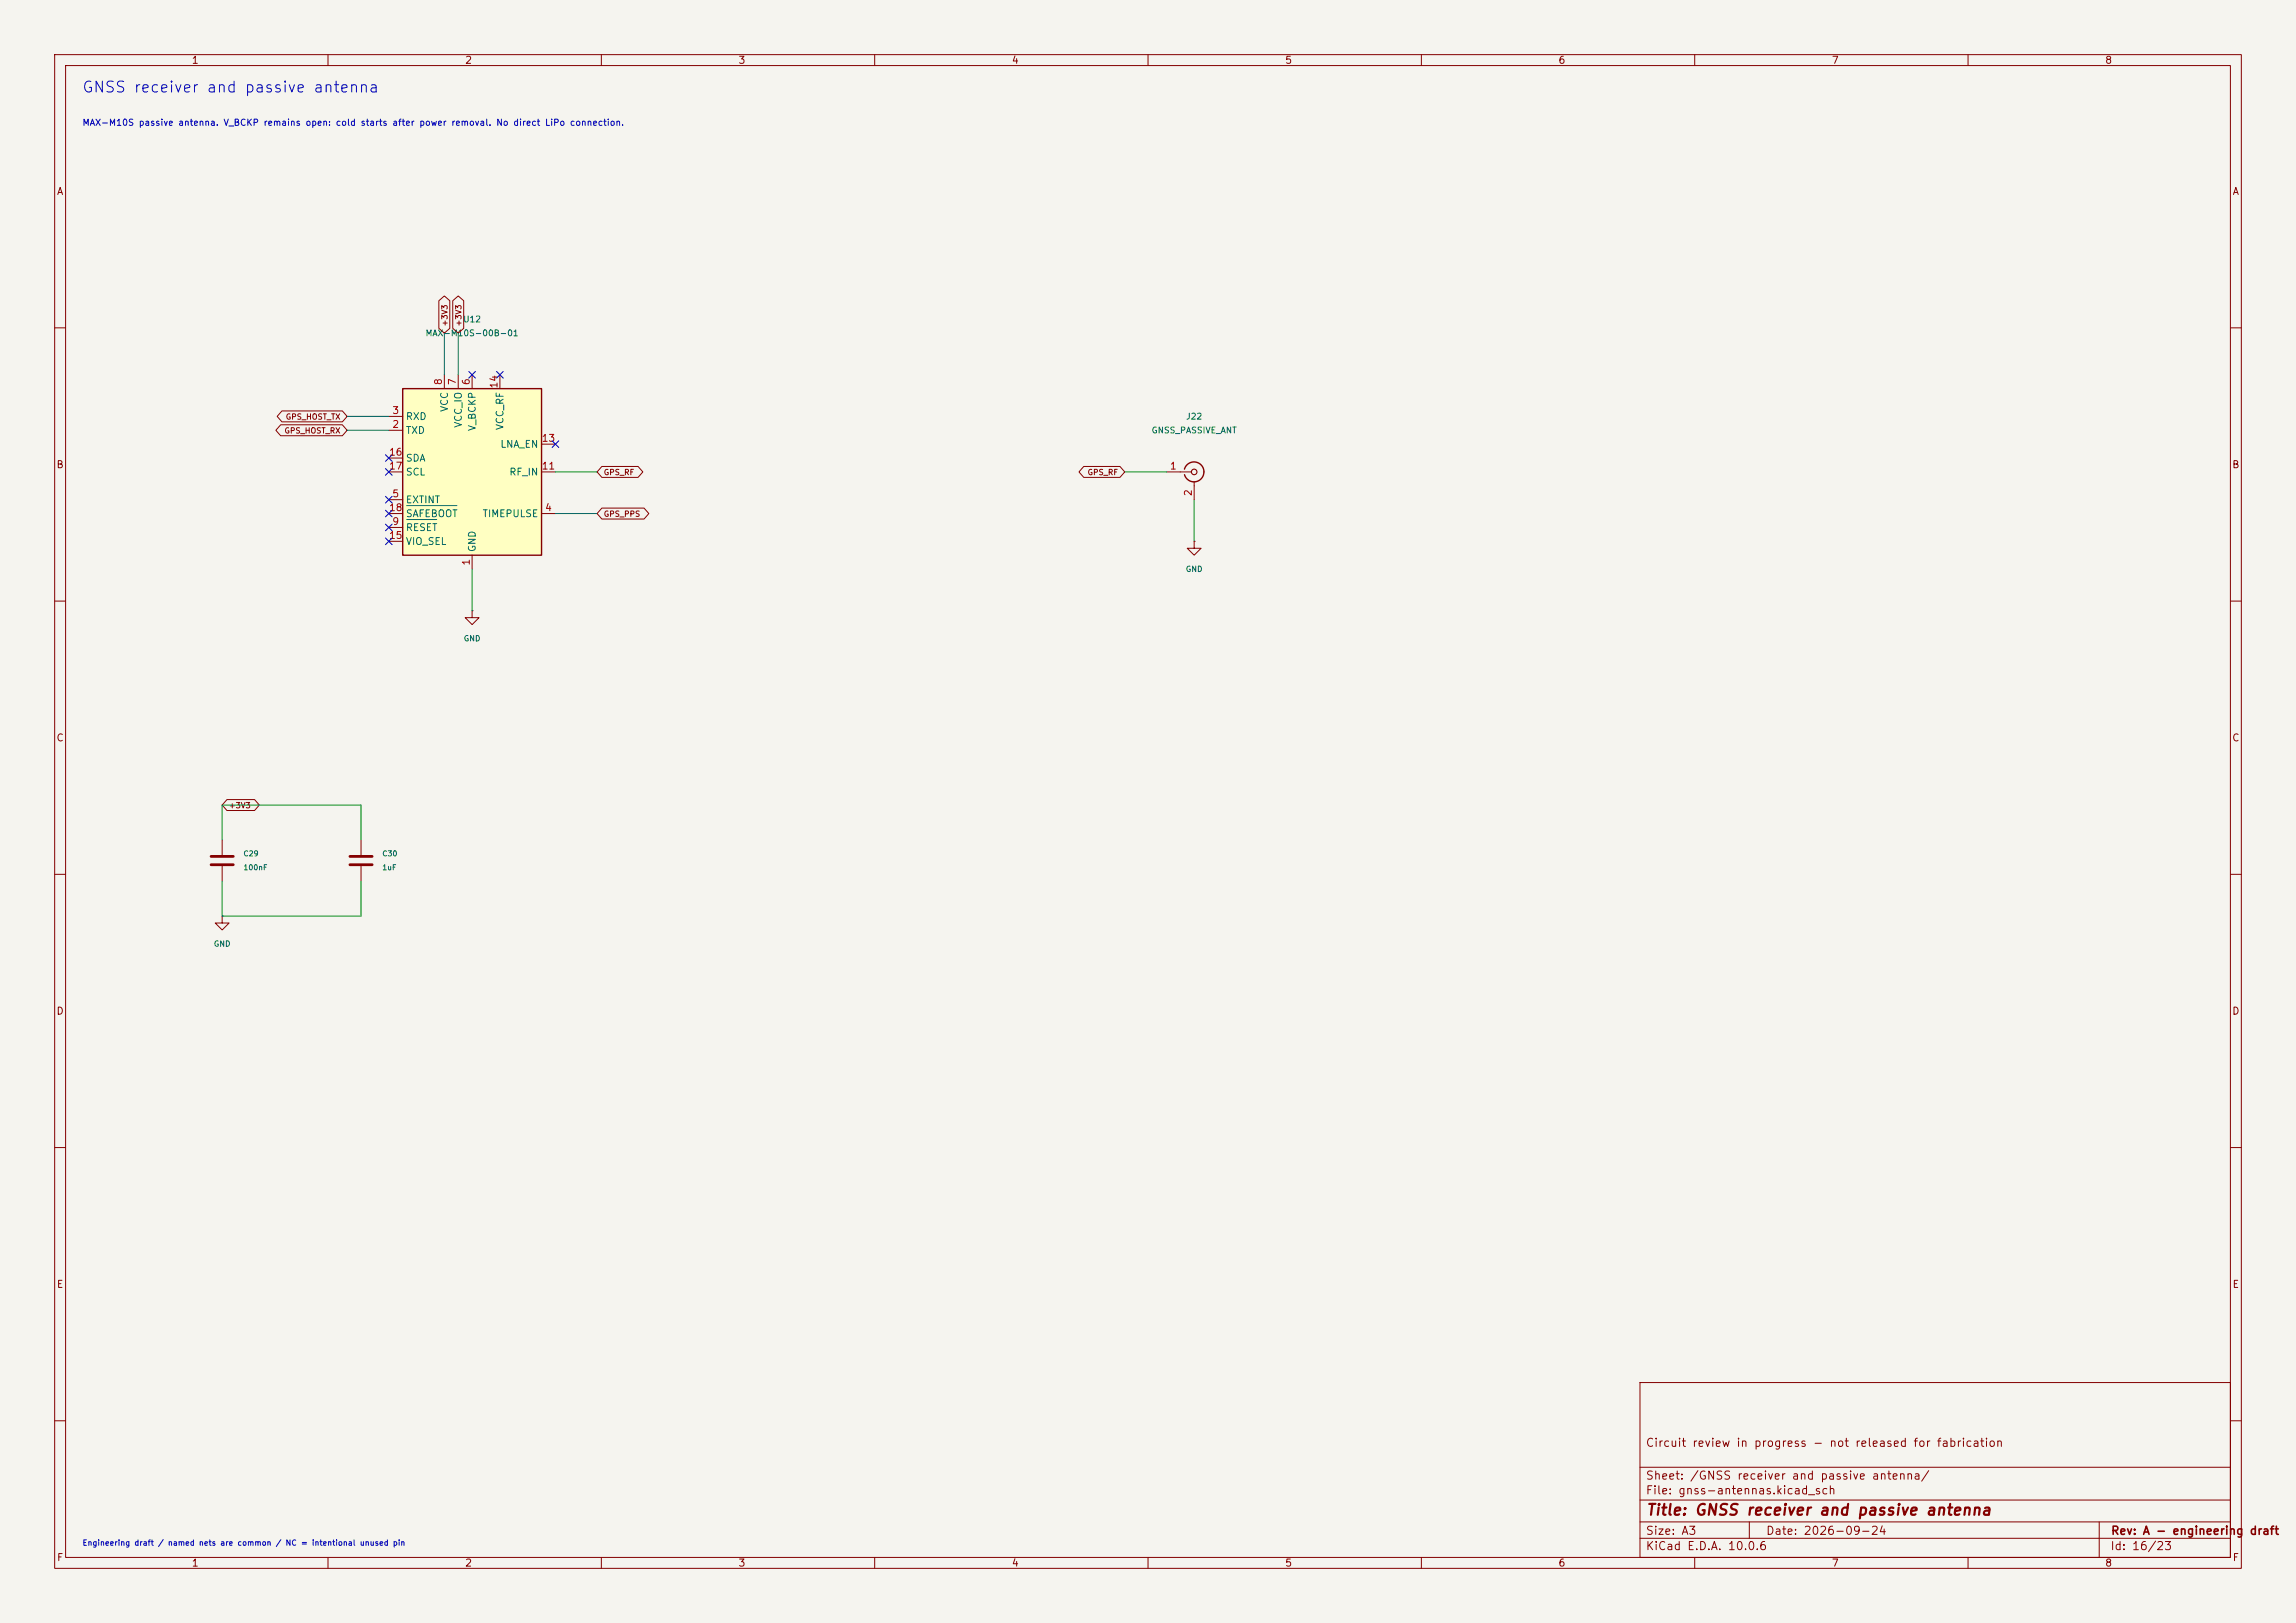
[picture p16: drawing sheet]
(kicad_sch
 (version 20250114)
 (generator "eeschema")
 (paper "A3")
 (title_block
  (title "GNSS receiver and passive antenna")
  (date "2026-09-24")
  (rev "A - engineering draft")
  (comment 1 "Circuit review in progress - not released for fabrication"))
 (lib_symbols
  (symbol "RF_GPS:MAX-M10S" (exclude_from_sim no) (in_bom yes) (on_board yes)
   (in_pos_files yes)
   (duplicate_pin_numbers_are_jumpers no)
   (property "Reference" "U" (at -10.16 16.51 0) (show_name no) (do_not_autoplace no) (effects (font (size 1.27 1.27))))
   (property "Value" "MAX-M10S" (at 11.43 16.51 0) (show_name no) (do_not_autoplace no) (effects (font (size 1.27 1.27))))
   (property "Footprint" "RF_GPS:ublox_MAX" (at 10.16 -16.51 0) (show_name no) (do_not_autoplace no) (hide yes) (effects (font (size 1.27 1.27))))
   (property "Datasheet" "https://content.u-blox.com/sites/default/files/MAX-M10S_DataSheet_UBX-20035208.pdf" (at 0 0 0) (show_name no) (do_not_autoplace no) (hide yes) (effects (font (size 1.27 1.27))))
   (property "Description" "GNSS Module MAX M10, VCC 1.65V to 3.6V" (at 0 0 0) (show_name no) (do_not_autoplace no) (hide yes) (effects (font (size 1.27 1.27))))
   (symbol "MAX-M10S_0_1"
    (rectangle (start 12.7 15.24) (end -12.7 -15.24) (stroke (width 0.254) (type default)) (fill (type background))))
   (symbol "MAX-M10S_1_1"
    (pin power_in line (at 0 -17.78 90) (length 2.54) (name "GND" (effects (font (size 1.27 1.27)))) (number "1" (effects (font (size 1.27 1.27)))))
    (pin output line (at -15.24 7.62 0) (length 2.54) (name "TXD" (effects (font (size 1.27 1.27)))) (number "2" (effects (font (size 1.27 1.27)))))
    (pin input line (at -15.24 10.16 0) (length 2.54) (name "RXD" (effects (font (size 1.27 1.27)))) (number "3" (effects (font (size 1.27 1.27)))))
    (pin output line (at 15.24 -7.62 180) (length 2.54) (name "TIMEPULSE" (effects (font (size 1.27 1.27)))) (number "4" (effects (font (size 1.27 1.27)))))
    (pin input line (at -15.24 -5.08 0) (length 2.54) (name "EXTINT" (effects (font (size 1.27 1.27)))) (number "5" (effects (font (size 1.27 1.27)))))
    (pin power_in line (at 0 17.78 270) (length 2.54) (name "V_BCKP" (effects (font (size 1.27 1.27)))) (number "6" (effects (font (size 1.27 1.27)))))
    (pin power_in line (at -2.54 17.78 270) (length 2.54) (name "VCC_IO" (effects (font (size 1.27 1.27)))) (number "7" (effects (font (size 1.27 1.27)))))
    (pin power_in line (at -5.08 17.78 270) (length 2.54) (name "VCC" (effects (font (size 1.27 1.27)))) (number "8" (effects (font (size 1.27 1.27)))))
    (pin input line (at -15.24 -10.16 0) (length 2.54) (name "~{RESET}" (effects (font (size 1.27 1.27)))) (number "9" (effects (font (size 1.27 1.27)))))
    (pin passive line (at 0 -17.78 90) (length 2.54) (hide yes) (name "GND" (effects (font (size 1.27 1.27)))) (number "10" (effects (font (size 1.27 1.27)))))
    (pin input line (at 15.24 0 180) (length 2.54) (name "RF_IN" (effects (font (size 1.27 1.27)))) (number "11" (effects (font (size 1.27 1.27)))))
    (pin passive line (at 0 -17.78 90) (length 2.54) (hide yes) (name "GND" (effects (font (size 1.27 1.27)))) (number "12" (effects (font (size 1.27 1.27)))))
    (pin output line (at 15.24 5.08 180) (length 2.54) (name "LNA_EN" (effects (font (size 1.27 1.27)))) (number "13" (effects (font (size 1.27 1.27)))))
    (pin power_out line (at 5.08 17.78 270) (length 2.54) (name "VCC_RF" (effects (font (size 1.27 1.27)))) (number "14" (effects (font (size 1.27 1.27)))))
    (pin input line (at -15.24 -12.7 0) (length 2.54) (name "VIO_SEL" (effects (font (size 1.27 1.27)))) (number "15" (effects (font (size 1.27 1.27)))))
    (pin bidirectional line (at -15.24 2.54 0) (length 2.54) (name "SDA" (effects (font (size 1.27 1.27)))) (number "16" (effects (font (size 1.27 1.27)))))
    (pin input line (at -15.24 0 0) (length 2.54) (name "SCL" (effects (font (size 1.27 1.27)))) (number "17" (effects (font (size 1.27 1.27)))))
    (pin input line (at -15.24 -7.62 0) (length 2.54) (name "~{SAFEBOOT}" (effects (font (size 1.27 1.27)))) (number "18" (effects (font (size 1.27 1.27))))))
   (embedded_fonts no))
  (symbol "Connector:Conn_Coaxial"
   (pin_names
    (offset 1.016) (hide yes)) (exclude_from_sim no) (in_bom yes) (on_board yes)
   (in_pos_files yes)
   (duplicate_pin_numbers_are_jumpers no)
   (property "Reference" "J" (at 0.254 3.048 0) (show_name no) (do_not_autoplace no) (effects (font (size 1.27 1.27))))
   (property "Value" "Conn_Coaxial" (at 2.921 0 90) (show_name no) (do_not_autoplace no) (effects (font (size 1.27 1.27))))
   (property "Footprint" "" (at 0 0 0) (show_name no) (do_not_autoplace no) (hide yes) (effects (font (size 1.27 1.27))))
   (property "Datasheet" "" (at 0 0 0) (show_name no) (do_not_autoplace no) (hide yes) (effects (font (size 1.27 1.27))))
   (property "Description" "coaxial connector (BNC, SMA, SMB, SMC, Cinch/RCA, LEMO, ...)" (at 0 0 0) (show_name no) (do_not_autoplace no) (hide yes) (effects (font (size 1.27 1.27))))
   (symbol "Conn_Coaxial_0_1"
    (polyline (pts (xy -2.54 0) (xy -0.508 0)) (stroke (width 0) (type default)) (fill (type none)))
    (arc (start 1.778 0) (mid 0.222 -1.8079) (end -1.778 -0.508) (stroke (width 0.254) (type default)) (fill (type none)))
    (arc (start -1.778 0.508) (mid 0.2221 1.8084) (end 1.778 0) (stroke (width 0.254) (type default)) (fill (type none)))
    (circle (center 0 0) (radius 0.508) (stroke (width 0.2032) (type default)) (fill (type none)))
    (polyline (pts (xy 0 -2.54) (xy 0 -1.778)) (stroke (width 0) (type default)) (fill (type none))))
   (symbol "Conn_Coaxial_1_1"
    (pin passive line (at -5.08 0 0) (length 2.54) (name "In" (effects (font (size 1.27 1.27)))) (number "1" (effects (font (size 1.27 1.27)))))
    (pin passive line (at 0 -5.08 90) (length 2.54) (name "Ext" (effects (font (size 1.27 1.27)))) (number "2" (effects (font (size 1.27 1.27))))))
   (embedded_fonts no))
  (symbol "Device:C"
   (pin_numbers (hide yes))
   (pin_names
    (offset 0.254)) (exclude_from_sim no) (in_bom yes) (on_board yes)
   (in_pos_files yes)
   (duplicate_pin_numbers_are_jumpers no)
   (property "Reference" "C" (at 0.635 2.54 0) (show_name no) (do_not_autoplace no) (effects (font (size 1.27 1.27)) (justify left)))
   (property "Value" "C" (at 0.635 -2.54 0) (show_name no) (do_not_autoplace no) (effects (font (size 1.27 1.27)) (justify left)))
   (property "Footprint" "" (at 0.9652 -3.81 0) (show_name no) (do_not_autoplace no) (hide yes) (effects (font (size 1.27 1.27))))
   (property "Datasheet" "" (at 0 0 0) (show_name no) (do_not_autoplace no) (hide yes) (effects (font (size 1.27 1.27))))
   (property "Description" "Unpolarized capacitor" (at 0 0 0) (show_name no) (do_not_autoplace no) (hide yes) (effects (font (size 1.27 1.27))))
   (symbol "C_0_1"
    (polyline (pts (xy -2.032 0.762) (xy 2.032 0.762)) (stroke (width 0.508) (type default)) (fill (type none)))
    (polyline (pts (xy -2.032 -0.762) (xy 2.032 -0.762)) (stroke (width 0.508) (type default)) (fill (type none))))
   (symbol "C_1_1"
    (pin passive line (at 0 3.81 270) (length 2.794) (name "" (effects (font (size 1.27 1.27)))) (number "1" (effects (font (size 1.27 1.27)))))
    (pin passive line (at 0 -3.81 90) (length 2.794) (name "" (effects (font (size 1.27 1.27)))) (number "2" (effects (font (size 1.27 1.27))))))
   (embedded_fonts no))
  (symbol "power:GND"
   (power global)
   (pin_numbers (hide yes))
   (pin_names
    (offset 0) (hide yes)) (exclude_from_sim no) (in_bom yes) (on_board yes)
   (in_pos_files yes)
   (duplicate_pin_numbers_are_jumpers no)
   (property "Reference" "#PWR" (at 0 -6.35 0) (show_name no) (do_not_autoplace no) (hide yes) (effects (font (size 1.27 1.27))))
   (property "Value" "GND" (at 0 -3.81 0) (show_name no) (do_not_autoplace no) (effects (font (size 1.27 1.27))))
   (property "Footprint" "" (at 0 0 0) (show_name no) (do_not_autoplace no) (hide yes) (effects (font (size 1.27 1.27))))
   (property "Datasheet" "" (at 0 0 0) (show_name no) (do_not_autoplace no) (hide yes) (effects (font (size 1.27 1.27))))
   (property "Description" "Power symbol creates a global label with name \"GND\" , ground" (at 0 0 0) (show_name no) (do_not_autoplace no) (hide yes) (effects (font (size 1.27 1.27))))
   (symbol "GND_0_1"
    (polyline (pts (xy 0 0) (xy 0 -1.27) (xy 1.27 -1.27) (xy 0 -2.54) (xy -1.27 -1.27) (xy 0 -1.27)) (stroke (width 0) (type default)) (fill (type none))))
   (symbol "GND_1_1"
    (pin power_in line (at 0 0 270) (length 0) (name "" (effects (font (size 1.27 1.27)))) (number "1" (effects (font (size 1.27 1.27))))))
   (embedded_fonts no)))
 (text "GNSS receiver and passive antenna" (at 15 15 0) (effects (font (size 2 2)) (justify left top)))
 (text "MAX-M10S passive antenna. V_BCKP remains open: cold starts after power removal. No direct LiPo connection." (at 15 22 0) (effects (font (size 1.15 1.15)) (justify left top)))
 (text "Engineering draft / named nets are common / NC = intentional unused pin" (at 15 282 0) (effects (font (size 1 1)) (justify left top)))
 (symbol
  (lib_id "RF_GPS:MAX-M10S") (at 86.36 86.36 0) (unit 1) (in_bom yes) (on_board yes) (dnp no)
  (property "Reference" "U12" (at 86.36 58.42 0) (effects (font (size 1.1 1.1))))
  (property "Value" "MAX-M10S-00B-01" (at 86.36 60.96 0) (effects (font (size 1.1 1.1))))
  (property "Footprint" "RF_GPS:ublox_MAX" (at 86.36 86.36 0) (effects (font (size 1.27 1.27)) (hide yes))) (pin "1") (pin "2") (pin "3") (pin "4") (pin "5") (pin "6") (pin "7") (pin "8") (pin "9") (pin "10") (pin "11") (pin "12") (pin "13") (pin "14") (pin "15") (pin "16") (pin "17") (pin "18"))
 (symbol
  (lib_id "Connector:Conn_Coaxial") (at 218.44 86.36 0) (unit 1) (in_bom yes) (on_board yes) (dnp no)
  (property "Reference" "J22" (at 218.44 76.2 0) (effects (font (size 1.1 1.1))))
  (property "Value" "GNSS_PASSIVE_ANT" (at 218.44 78.74 0) (effects (font (size 1.1 1.1))))
  (property "Footprint" "Connector_Coaxial:U.FL_Hirose_U.FL-R-SMT-1_Vertical" (at 218.44 86.36 0) (effects (font (size 1.27 1.27)) (hide yes))) (pin "1") (pin "2"))
 (symbol
  (lib_id "Device:C") (at 40.64 157.48 0) (unit 1) (in_bom yes) (on_board yes) (dnp no)
  (property "Reference" "C29" (at 44.45 156.20999999999998 0) (effects (font (size 0.95 0.95)) (justify left)))
  (property "Value" "100nF" (at 44.45 158.75 0) (effects (font (size 0.95 0.95)) (justify left)))
  (property "Footprint" "Capacitor_SMD:C_0402_1005Metric" (at 40.64 157.48 0) (effects (font (size 1.27 1.27)) (hide yes))) (pin "1") (pin "2"))
 (wire (pts (xy 40.6400 153.6700) (xy 40.6400 147.3200)) (stroke (width 0) (type default)))
 (wire (pts (xy 40.6400 161.2900) (xy 40.6400 167.6400)) (stroke (width 0) (type default)))
 (symbol
  (lib_id "Device:C") (at 66.03999999999999 157.48 0) (unit 1) (in_bom yes) (on_board yes) (dnp no)
  (property "Reference" "C30" (at 69.85 156.20999999999998 0) (effects (font (size 0.95 0.95)) (justify left)))
  (property "Value" "1uF" (at 69.85 158.75 0) (effects (font (size 0.95 0.95)) (justify left)))
  (property "Footprint" "Capacitor_SMD:C_0402_1005Metric" (at 66.03999999999999 157.48 0) (effects (font (size 1.27 1.27)) (hide yes))) (pin "1") (pin "2"))
 (wire (pts (xy 66.0400 153.6700) (xy 66.0400 147.3200)) (stroke (width 0) (type default)))
 (wire (pts (xy 66.0400 161.2900) (xy 66.0400 167.6400)) (stroke (width 0) (type default)))
 (wire (pts (xy 40.6400 147.3200) (xy 66.0400 147.3200)) (stroke (width 0) (type default)))
 (wire (pts (xy 40.6400 167.6400) (xy 66.0400 167.6400)) (stroke (width 0) (type default)))
 (global_label "+3V3"
  (shape bidirectional) (at 40.64 147.32 0) (effects (font (size 1 1)) (justify left)))
 (symbol
  (lib_id "power:GND") (at 40.64 167.64 0) (unit 1) (in_bom yes) (on_board yes) (dnp no)
  (property "Reference" "#PWR16010" (at 40.64 167.64 0) (effects (font (size 1 1)) (hide yes)))
  (property "Value" "GND" (at 40.64 172.72 0) (effects (font (size 1 1)))) (pin "1"))
 (wire (pts (xy 86.3600 104.1400) (xy 86.3600 111.7600)) (stroke (width 0) (type default)))
 (symbol
  (lib_id "power:GND") (at 86.36 111.76 0) (unit 1) (in_bom yes) (on_board yes) (dnp no)
  (property "Reference" "#PWR16013" (at 86.36 111.76 0) (effects (font (size 1 1)) (hide yes)))
  (property "Value" "GND" (at 86.36 116.84 0) (effects (font (size 1 1)))) (pin "1"))
 (wire (pts (xy 71.1200 78.7400) (xy 63.5000 78.7400)) (stroke (width 0) (type default)))
 (global_label "GPS_HOST_RX"
  (shape bidirectional) (at 63.5 78.74 0.0) (effects (font (size 1 1)) (justify right)))
 (wire (pts (xy 71.1200 76.2000) (xy 63.5000 76.2000)) (stroke (width 0) (type default)))
 (global_label "GPS_HOST_TX"
  (shape bidirectional) (at 63.5 76.2 0.0) (effects (font (size 1 1)) (justify right)))
 (wire (pts (xy 101.6000 93.9800) (xy 109.2200 93.9800)) (stroke (width 0) (type default)))
 (global_label "GPS_PPS"
  (shape bidirectional) (at 109.22 93.98 180.0) (effects (font (size 1 1)) (justify left)))
 (no_connect (at 71.12 91.44))
 (no_connect (at 86.36 68.58))
 (wire (pts (xy 83.8200 68.5800) (xy 83.8200 60.9600)) (stroke (width 0) (type default)))
 (global_label "+3V3"
  (shape bidirectional) (at 83.82 60.96 270.0) (effects (font (size 1 1)) (justify left)))
 (wire (pts (xy 81.2800 68.5800) (xy 81.2800 60.9600)) (stroke (width 0) (type default)))
 (global_label "+3V3"
  (shape bidirectional) (at 81.28 60.96 270.0) (effects (font (size 1 1)) (justify left)))
 (no_connect (at 71.12 96.52))
 (wire (pts (xy 101.6000 86.3600) (xy 109.2200 86.3600)) (stroke (width 0) (type default)))
 (global_label "GPS_RF"
  (shape bidirectional) (at 109.22 86.36 180.0) (effects (font (size 1 1)) (justify left)))
 (no_connect (at 101.6 81.28))
 (no_connect (at 91.44 68.58))
 (no_connect (at 71.12 99.06))
 (no_connect (at 71.12 83.82))
 (no_connect (at 71.12 86.36))
 (no_connect (at 71.12 93.98))
 (wire (pts (xy 213.3600 86.3600) (xy 205.7400 86.3600)) (stroke (width 0) (type default)))
 (global_label "GPS_RF"
  (shape bidirectional) (at 205.74 86.36 0.0) (effects (font (size 1 1)) (justify right)))
 (wire (pts (xy 218.4400 91.4400) (xy 218.4400 99.0600)) (stroke (width 0) (type default)))
 (symbol
  (lib_id "power:GND") (at 218.44 99.06 0) (unit 1) (in_bom yes) (on_board yes) (dnp no)
  (property "Reference" "#PWR16039" (at 218.44 99.06 0) (effects (font (size 1 1)) (hide yes)))
  (property "Value" "GND" (at 218.44 104.14 0) (effects (font (size 1 1)))) (pin "1")))
